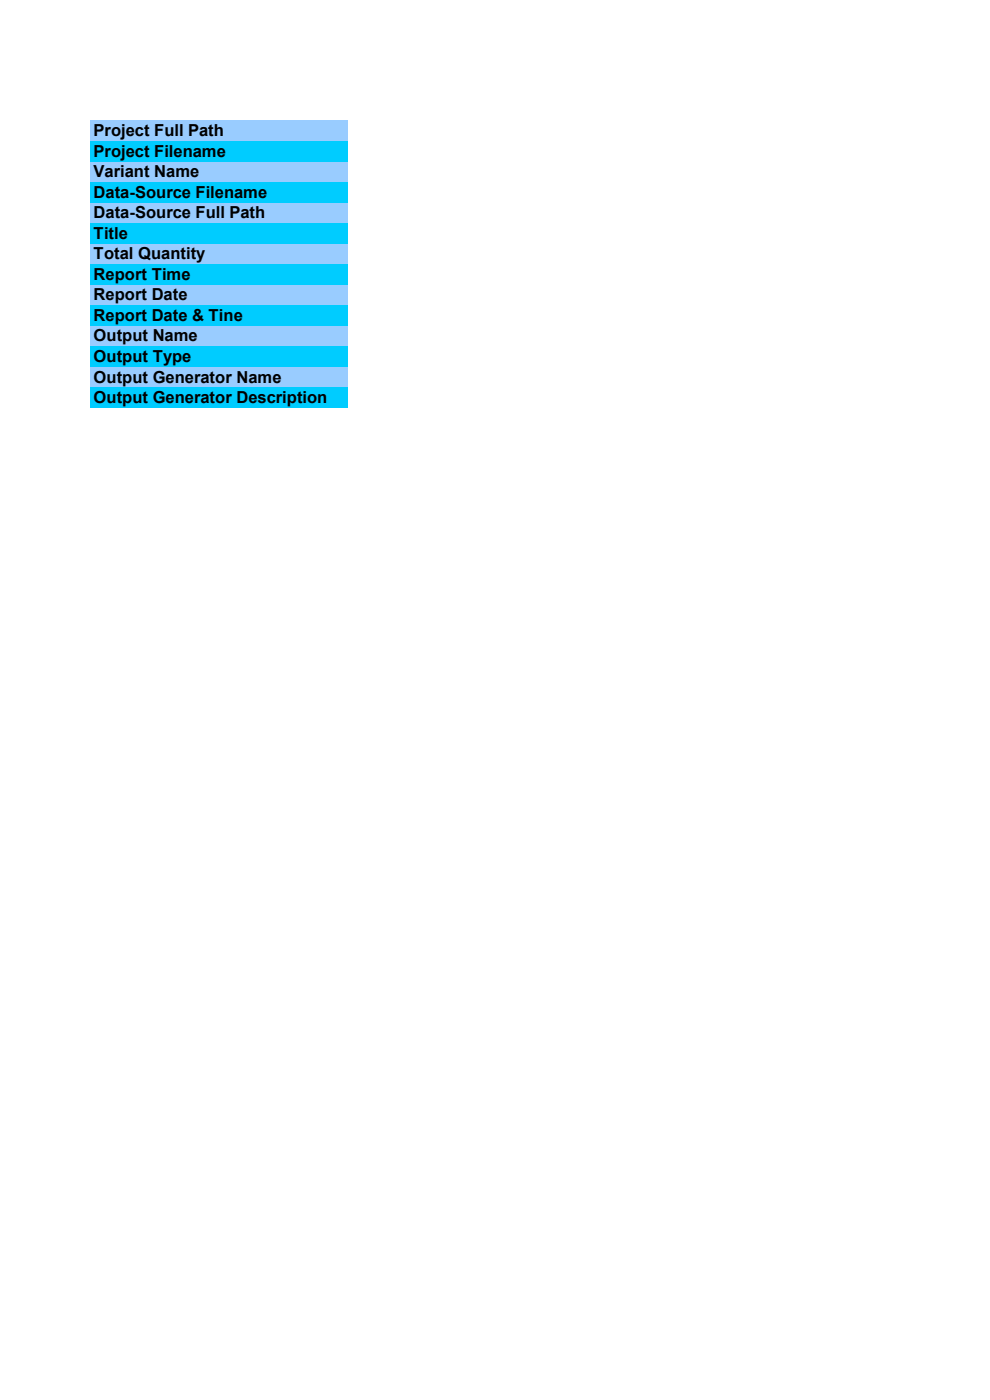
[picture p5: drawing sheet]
<svg xmlns="http://www.w3.org/2000/svg" width="210mm" height="297mm" viewBox="0 0 210 297" stroke-linecap="round" stroke-linejoin="round" font-family="sans-serif">
<defs><g id="words">
<g font-size="3.5">
<text x="19.9" y="28.8">Project Full Path</text>
<text x="19.9" y="33.2">Project Filename</text>
<text x="19.9" y="37.6">Variant Name</text>
<text x="19.9" y="41.9">Data-Source Filename</text>
<text x="19.9" y="46.3">Data-Source Full Path</text>
<text x="19.9" y="50.6">Title</text>
<text x="19.9" y="55">Total Quantity</text>
<text x="19.9" y="59.4">Report Time</text>
<text x="19.9" y="63.7">Report Date</text>
<text x="19.9" y="68.1">Report Date &amp; Tine</text>
<text x="19.9" y="72.4">Output Name</text>
<text x="19.9" y="76.8">Output Type</text>
<text x="19.9" y="81.2">Output Generator Name</text>
<text x="19.9" y="85.5">Output Generator Description</text>
</g>
</g></defs>
<g fill="#9cf">
<path d="M19.2 25.5h54.5v4.4h-54.5z" fill-rule="evenodd"/>
<path d="M19.2 34.2h54.5v4.5h-54.5z" fill-rule="evenodd"/>
<path d="M19.2 43h54.5v4.4h-54.5z" fill-rule="evenodd"/>
<path d="M19.2 51.7h54.5v4.4h-54.5z" fill-rule="evenodd"/>
<path d="M19.2 60.4h54.5v4.4h-54.5z" fill-rule="evenodd"/>
<path d="M19.2 69.1h54.5v4.4h-54.5z" fill-rule="evenodd"/>
<path d="M19.2 77.9h54.5v4.4h-54.5z" fill-rule="evenodd"/>
</g>
<g fill="#0cf">
<path d="M19.2 29.9h54.5v4.4h-54.5z" fill-rule="evenodd"/>
<path d="M19.2 38.6h54.5v4.4h-54.5z" fill-rule="evenodd"/>
<path d="M19.2 47.3h54.5v4.4h-54.5z" fill-rule="evenodd"/>
<path d="M19.2 56h54.5v4.5h-54.5z" fill-rule="evenodd"/>
<path d="M19.2 64.8h54.5v4.4h-54.5z" fill-rule="evenodd"/>
<path d="M19.2 73.5h54.5v4.4h-54.5z" fill-rule="evenodd"/>
<path d="M19.2 82.2h54.5v4.4h-54.5z" fill-rule="evenodd"/>
</g>
<use href="#words"/>
</svg>
